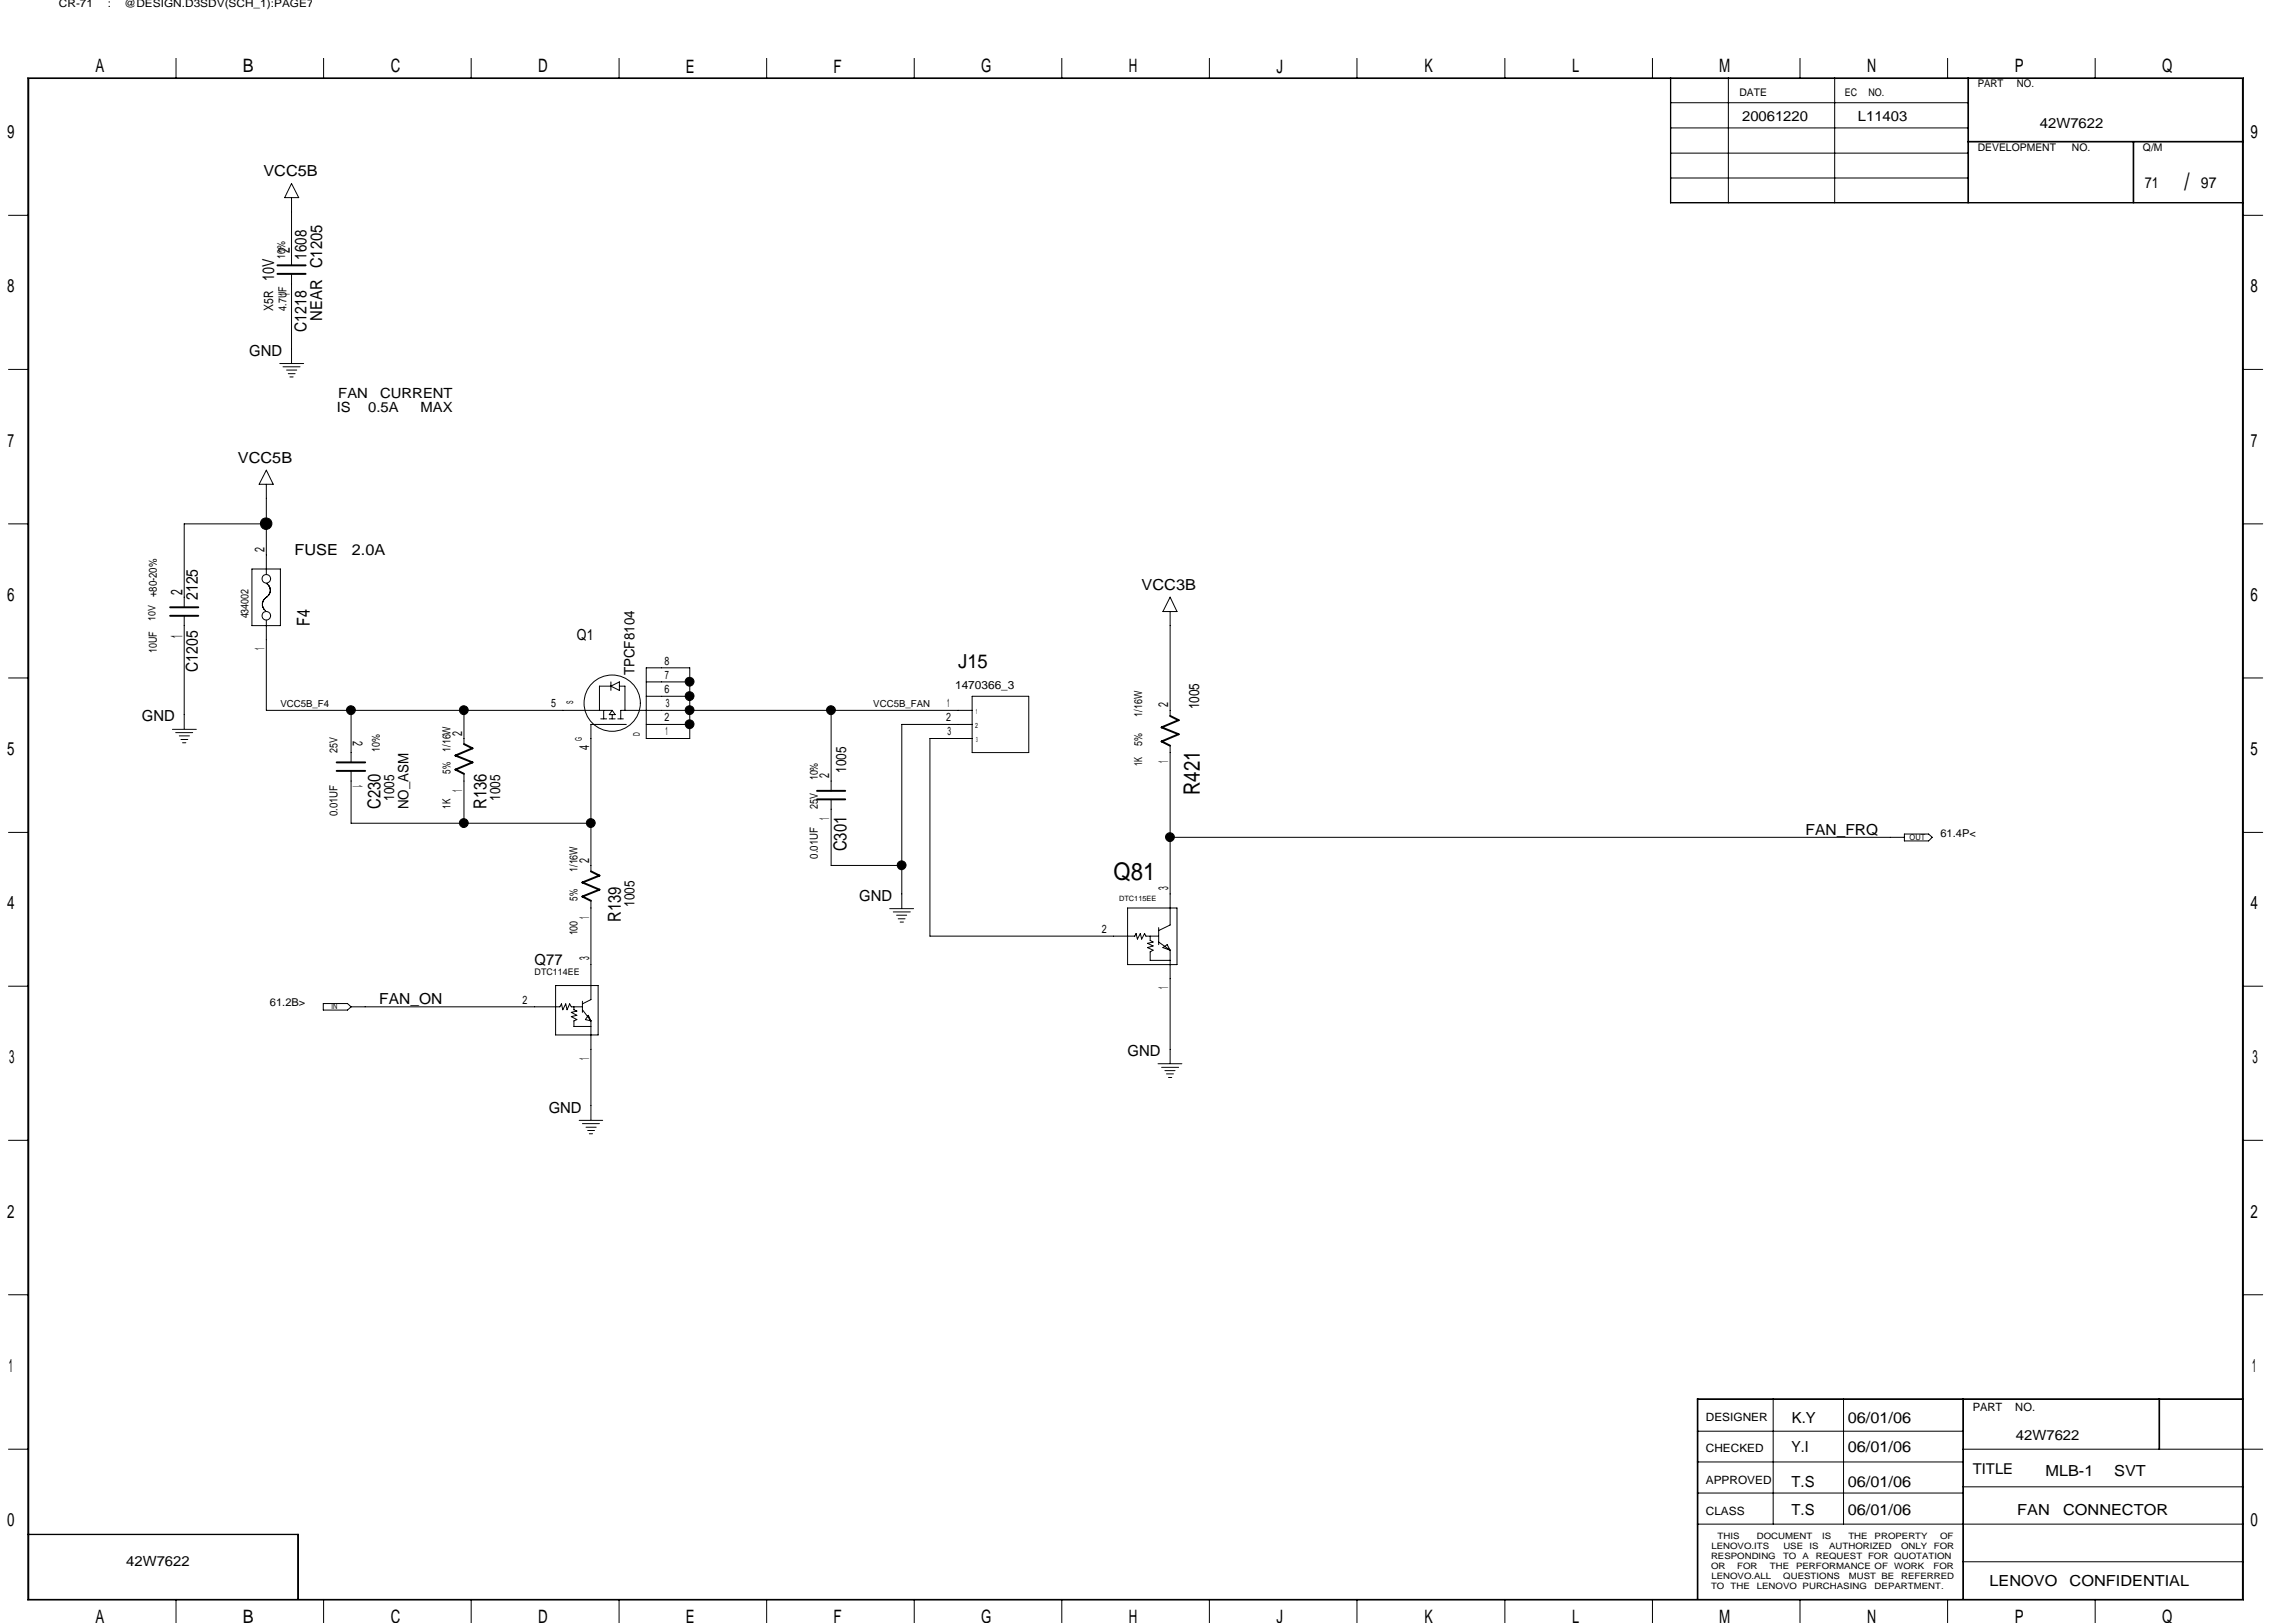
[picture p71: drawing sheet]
<svg xmlns="http://www.w3.org/2000/svg" width="297mm" height="210mm" viewBox="0 0 297 210" stroke-linecap="round" stroke-linejoin="round" font-family="sans-serif">
<defs><g id="words">
<g font-size="3.1">
<text x="282.6" y="24.6">/</text>
<text x="144.1" y="113.8">Q81</text>
</g>
<text font-size="2.9" x="155.2" y="102.9" transform="rotate(-90 155.2 102.9)">R421</text>
<text font-size="2.5" x="123.9" y="86.4">J15</text>
<g font-size="2.4">
<text x="12.4" y="9.4">A</text>
<text x="31.4" y="9.4">B</text>
<text x="50.5" y="9.4">C</text>
<text x="69.6" y="9.4">D</text>
<text x="88.7" y="9.4">E</text>
<text x="107.8" y="9.4">F</text>
<text x="127" y="9.4">G</text>
<text x="146" y="9.4">H</text>
<text x="165.1" y="9.4">J</text>
<text x="184.3" y="9.4">K</text>
<text x="203.4" y="9.4">L</text>
<text x="222.4" y="9.4">M</text>
<text x="241.6" y="9.4">N</text>
<text x="260.6" y="9.4">P</text>
<text x="279.7" y="9.4">Q</text>
<text x=".9" y="17.9">9</text>
<text x="291.2" y="17.9">9</text>
<text x=".9" y="37.8">8</text>
<text x="291.2" y="37.8">8</text>
<text x="1" y="57.8">7</text>
<text x="291.2" y="57.8">7</text>
<text x=".9" y="77.8">6</text>
<text x="291.2" y="77.8">6</text>
<text x=".9" y="97.7">5</text>
<text x="291.2" y="97.7">5</text>
<text x=".9" y="117.6">4</text>
<text x="291.2" y="117.6">4</text>
<text x="1.2" y="137.6">3</text>
<text x="291.4" y="137.6">3</text>
<text x=".9" y="157.5">2</text>
<text x="291.2" y="157.5">2</text>
<text x="1.1" y="177.5">1</text>
<text x="291.4" y="177.5">1</text>
<text x=".9" y="197.4">0</text>
<text x="291.2" y="197.4">0</text>
<text x="12.4" y="210">A</text>
<text x="31.4" y="210">B</text>
<text x="50.5" y="210">C</text>
<text x="69.6" y="210">D</text>
<text x="127" y="210">G</text>
<text x="146" y="210">H</text>
<text x="184.3" y="210">K</text>
<text x="203.4" y="210">L</text>
<text x="222.4" y="210">M</text>
<text x="241.6" y="210">N</text>
<text x="260.6" y="210">P</text>
<text x="279.7" y="210">Q</text>
<text x="88.7" y="210">E</text>
<text x="107.8" y="210">F</text>
<text x="165.1" y="210">J</text>
</g>
<g font-size="2.3">
<text x="40.1" y="80.9" transform="rotate(-90 40.1 80.9)">F4</text>
<text x="49.2" y="104.7" transform="rotate(-90 49.2 104.7)">C230</text>
<text x="62.9" y="104.7" transform="rotate(-90 62.9 104.7)">R136</text>
<text x="109.5" y="110.2" transform="rotate(-90 109.5 110.2)">C301</text>
<text x="80.3" y="119.3" transform="rotate(-90 80.3 119.3)">R139</text>
</g>
<g font-size="2.1">
<text x="37.5" y="32.7" transform="rotate(-90 37.5 32.7)">2</text>
<text x="39.7" y="33.6" transform="rotate(-90 39.7 33.6)">1608</text>
<text x="35.5" y="36.4" transform="rotate(-90 35.5 36.4)">10V</text>
<text x="37.5" y="38.3" transform="rotate(-90 37.5 38.3)">1</text>
<text x="41.7" y="41.5" transform="rotate(-90 41.7 41.5)">NEAR C1205</text>
<text x="39.7" y="42.9" transform="rotate(-90 39.7 42.9)">C1218</text>
<text x="23.6" y="76.9" transform="rotate(-90 23.6 76.9)">2</text>
<text x="25.6" y="77.6" transform="rotate(-90 25.6 77.6)">2125</text>
<text x="23.6" y="82.5" transform="rotate(-90 23.6 82.5)">1</text>
<text x="25.6" y="87" transform="rotate(-90 25.6 87)">C1205</text>
</g>
<g font-size="2">
<text x="34.1" y="22.8">VCC5B</text>
<text x="277.5" y="24.3">71</text>
<text x="284.7" y="24.3">97</text>
<text x="32.3" y="46">GND</text>
<text x="30.8" y="59.9">VCC5B</text>
<text x="38.1" y="71.8">FUSE</text>
<text x="45.5" y="71.8">2.0A</text>
<text x="147.7" y="76.4">VCC3B</text>
<text x="74.6" y="82.8">Q1</text>
<text x="18.4" y="93.3">GND</text>
<text x="233.6" y="108">FAN_FRQ</text>
<text x="111.2" y="116.5">GND</text>
<text x="69.2" y="124.8">Q77</text>
<text x="49.1" y="129.9">FAN_ON</text>
<text x="145.9" y="136.7">GND</text>
<text x="71" y="144">GND</text>
<text x="231.8" y="184.1">K.Y</text>
<text x="239.1" y="184.1">06/01/06</text>
<text x="231.8" y="187.8">Y.I</text>
<text x="239.1" y="187.8">06/01/06</text>
<text x="264.6" y="190.9">MLB-1</text>
<text x="273.5" y="190.9">SVT</text>
<text x="231.8" y="192.4">T.S</text>
<text x="231.8" y="196">T.S</text>
<text x="239.1" y="192.4">06/01/06</text>
<text x="239.1" y="196">06/01/06</text>
<text x="261" y="196">FAN</text>
<text x="266.9" y="196">CONNECTOR</text>
<text x="257.4" y="205.2">LENOVO</text>
<text x="267.8" y="205.2">CONFIDENTIAL</text>
</g>
<g font-size="1.9">
<text x="82.1" y="87.3" transform="rotate(-90 82.1 87.3)">TPCF8104</text>
<text x="155.1" y="91.8" transform="rotate(-90 155.1 91.8)">1005</text>
<text x="109.5" y="100" transform="rotate(-90 109.5 100)">1005</text>
<text x="51" y="103.6" transform="rotate(-90 51 103.6)">1005</text>
<text x="52.8" y="104.7" transform="rotate(-90 52.8 104.7)">NO_ASM</text>
<text x="64.7" y="103.6" transform="rotate(-90 64.7 103.6)">1005</text>
<text x="82.1" y="117.3" transform="rotate(-90 82.1 117.3)">1005</text>
<text x="255.2" y="190.7">TITLE</text>
</g>
<g font-size="1.8">
<text x="225.4" y="15.7">20061220</text>
<text x="240.4" y="15.7">L11403</text>
<text x="263.9" y="16.6">42W7622</text>
<text x="43.6" y="53.3">IS</text>
<text x="43.8" y="51.5">FAN</text>
<text x="47.6" y="53.3">0.5A</text>
<text x="49.2" y="51.5">CURRENT</text>
<text x="54.4" y="53.3">MAX</text>
<text x="34.2" y="71.4" transform="rotate(-90 34.2 71.4)">2</text>
<text x="34.2" y="84.2" transform="rotate(-90 34.2 84.2)">1</text>
<text x="45.6" y="95.8" transform="rotate(90 45.6 95.8)">2</text>
<text x="59.8" y="95.2" transform="rotate(-90 59.8 95.2)">2</text>
<text x="151.1" y="91.5" transform="rotate(-90 151.1 91.5)">2</text>
<text x="45.6" y="101.5" transform="rotate(90 45.6 101.5)">1</text>
<text x="76.2" y="97.1" transform="rotate(-90 76.2 97.1)">4</text>
<text x="107.3" y="100.7" transform="rotate(-90 107.3 100.7)">2</text>
<text x="151.1" y="98.8" transform="rotate(-90 151.1 98.8)">1</text>
<text x="59.8" y="102.4" transform="rotate(-90 59.8 102.4)">1</text>
<text x="107.3" y="106.1" transform="rotate(-90 107.3 106.1)">1</text>
<text x="76.2" y="111.6" transform="rotate(-90 76.2 111.6)">2</text>
<text x="76.2" y="118.9" transform="rotate(-90 76.2 118.9)">1</text>
<text x="151.1" y="115.1" transform="rotate(-90 151.1 115.1)">3</text>
<text x="76.2" y="124.2" transform="rotate(-90 76.2 124.2)">3</text>
<text x="151.1" y="128" transform="rotate(-90 151.1 128)">1</text>
<text x="76.2" y="137.2" transform="rotate(-90 76.2 137.2)">1</text>
<text x="260.8" y="186.3">42W7622</text>
<text x="16.3" y="202.6">42W7622</text>
</g>
<text font-size="1.7" x="35.3" y="40.2" transform="rotate(-90 35.3 40.2)">X5R</text>
<g font-size="1.5">
<text x="86" y="86">8</text>
<text x="86" y="89.7">6</text>
<text x="86" y="87.8">7</text>
<text x="123.6" y="89.2">1470366_3</text>
<text x="71.3" y="91.5">5</text>
<text x="86" y="93.3">2</text>
<text x="86.1" y="95.1">1</text>
<text x="86.1" y="91.5">3</text>
<text x="122.4" y="93.3">2</text>
<text x="122.6" y="91.5">1</text>
<text x="122.6" y="95.1">3</text>
<text x="142.5" y="120.7">2</text>
<text x="67.6" y="129.8">2</text>
<text x="220.7" y="183.9">DESIGNER</text>
<text x="255.2" y="182.6">PART</text>
<text x="260.7" y="182.6">NO.</text>
<text x="220.7" y="191.9">APPROVED</text>
<text x="220.7" y="187.9">CHECKED</text>
<text x="220.7" y="196">CLASS</text>
</g>
<g font-size="1.4">
<text x="7.6" y=".9">CR-71</text>
<text x="14" y=".9">:</text>
<text x="16.1" y=".9">@DESIGN.D3SDV(SCH_1):PAGE7</text>
<text x="255.9" y="11.3">PART</text>
<text x="260.9" y="11.3">NO.</text>
<text x="225" y="12.4">DATE</text>
<text x="238.7" y="12.4">EC</text>
<text x="241.7" y="12.4">NO.</text>
<text x="255.9" y="19.6">DEVELOPMENT</text>
<text x="268.1" y="19.6">NO.</text>
<text x="277.2" y="19.6">Q/M</text>
<text x="36.9" y="33.5" transform="rotate(-90 36.9 33.5)">10%</text>
<text x="37.1" y="40.2" transform="rotate(-90 37.1 40.2)">4.7UF</text>
<text x="20.3" y="77.3" transform="rotate(-90 20.3 77.3)">+80-20%</text>
<text x="32.2" y="80" transform="rotate(-90 32.2 80)">434002</text>
<text x="20.3" y="84.5" transform="rotate(-90 20.3 84.5)">10UF</text>
<text x="147.8" y="92.7" transform="rotate(-90 147.8 92.7)">1/16W</text>
<text x="43.6" y="97.4" transform="rotate(-90 43.6 97.4)">25V</text>
<text x="49.1" y="97.3" transform="rotate(-90 49.1 97.3)">10%</text>
<text x="58.3" y="100.1" transform="rotate(-90 58.3 100.1)">5%</text>
<text x="58.3" y="97.3" transform="rotate(-90 58.3 97.3)">1/16W</text>
<text x="105.8" y="101" transform="rotate(-90 105.8 101)">10%</text>
<text x="147.8" y="99.1" transform="rotate(-90 147.8 99.1)">1K</text>
<text x="147.8" y="96.5" transform="rotate(-90 147.8 96.5)">5%</text>
<text x="43.6" y="105.6" transform="rotate(-90 43.6 105.6)">0.01UF</text>
<text x="58.3" y="104.6" transform="rotate(-90 58.3 104.6)">1K</text>
<text x="105.8" y="104.7" transform="rotate(-90 105.8 104.7)">25V</text>
<text x="74.7" y="112.8" transform="rotate(-90 74.7 112.8)">1/16W</text>
<text x="105.8" y="111.1" transform="rotate(-90 105.8 111.1)">0.01UF</text>
<text x="251" y="108.3">61.4P&lt;</text>
<text x="74.7" y="116.5" transform="rotate(-90 74.7 116.5)">5%</text>
<text x="74.7" y="121" transform="rotate(-90 74.7 121)">100</text>
<text x="34.9" y="130.2">61.2B&gt;</text>
</g>
<g font-size="1.3">
<text x="20.1" y="80.3" transform="rotate(-90 20.1 80.3)">10V</text>
<text x="36.3" y="91.5">VCC5B_F4</text>
<text x="113" y="91.5">VCC5B_FAN</text>
</g>
<g font-size="1.2">
<text x="74.2" y="91.1" transform="rotate(-90 74.2 91.1)">S</text>
<text x="75.3" y="95.9" transform="rotate(-90 75.3 95.9)">G</text>
<text x="82.8" y="95.2" transform="rotate(-90 82.8 95.2)">D</text>
<text x="69.2" y="126.2">DTC114EE</text>
</g>
<g font-size="1.1">
<text x="221.4" y="203">OR</text>
<text x="221.4" y="201.7">RESPONDING</text>
<text x="221.4" y="200.4">LENOVO.ITS</text>
<text x="222.2" y="199.1">THIS</text>
<text x="224.7" y="203">FOR</text>
<text x="227.3" y="199.1">DOCUMENT</text>
<text x="229" y="203">THE</text>
<text x="230.7" y="201.7">TO</text>
<text x="230.7" y="200.4">USE</text>
<text x="232.4" y="203">PERFORMANCE OF</text>
<text x="233.2" y="201.7">A</text>
<text x="234.1" y="200.4">IS</text>
<text x="234.9" y="201.7">REQUEST FOR QUOTATION</text>
<text x="235.8" y="199.1">IS</text>
<text x="236.6" y="200.4">AUTHORIZED</text>
<text x="239.1" y="199.1">THE</text>
<text x="242.5" y="199.1">PROPERTY</text>
<text x="245.1" y="203">WORK</text>
<text x="246" y="200.4">ONLY</text>
<text x="250.1" y="203">FOR</text>
<text x="250.2" y="200.4">FOR</text>
<text x="251" y="199.1">OF</text>
<text x="221.4" y="205.6">TO</text>
<text x="221.4" y="204.3">LENOVO.ALL</text>
<text x="223.9" y="205.6">THE</text>
<text x="227.3" y="205.6">LENOVO PURCHASING</text>
<text x="230.7" y="204.3">QUESTIONS</text>
<text x="239.2" y="204.3">MUST BE</text>
<text x="242.5" y="205.6">DEPARTMENT.</text>
<text x="246" y="204.3">REFERRED</text>
</g>
<g font-size="1">
<text x="247.1" y="108.6">OUT</text>
<text x="42.9" y="130.5">IN</text>
</g>
<g font-size=".9">
<text x="126.1" y="94.1">2</text>
<text x="126.2" y="92.4">1</text>
<text x="126.3" y="96">3</text>
<text x="144.8" y="116.5">DTC115EE</text>
</g>
</g></defs>
<path d="M35.9 35.4h3.6M35.9 34.3h3.6M22 79.7h3.7M22 78.6h3.7M43.6 99.7h3.6M43.6 98.6h3.6M60 96.3l1.1 .5-2.2 .9 2.2 .9-2.2 1 1.1 .5M151.4 92.6l1.1 .6-2.2 .9 2.2 .9-2.2 .9 1.1 .6M76.5 112.7l1.1 .6-2.2 .9 2.2 .9-2.2 .9 1.1 .5M105.7 103.4h3.6M105.7 102.3h3.6" fill="none" stroke="#000" stroke-width=".25"/>
<g fill="none" stroke="#000" stroke-width=".13">
<path d="M3.6 10.1h286.6v196.9h-286.6zM3.7 10.2h286.4v196.7h-286.4zM22.8 7.5v2.6M41.9 7.5v2.6M61 7.5v2.6M80.1 7.5v2.6M99.2 7.5v2.6M118.3 7.5v2.6M137.4 7.5v2.6M156.5 7.5v2.6M175.6 7.5v2.6M194.7 7.5v2.6"/>
<path d="M213.8 7.5v2.6M216.1 10.1v16.1h74.1M216.1 19.8h38.5M216.1 16.6h38.5M216.1 13.3h38.5M216.2 10.1v16.1M223.6 10.1v16.1M232.9 7.5v2.6M237.4 10.1v16.1M252 7.5v2.6M254.6 18.4h35.6M254.6 10.1v16.1"/>
<path d="M254.6 18.3h35.6M254.7 10.1v16.1M271.1 7.5v2.6M276 18.4v7.8M276.1 18.4v7.8M1.1 27.9h2.5M37.7 23.7l.9 1.9h-1.8zM37.7 25.6v8.7M37.7 35.4v11.5M216.1 26.2h74.1M216.2 23h38.4M290.2 27.9h2.5"/>
<path d="M1.1 47.8h2.5M36.2 47h3.1M36.6 47.5h2.2M37.1 47.9h1.3M37.3 48.3h.9M37.5 48.8h.4M290.2 47.8h2.5M1.1 67.8h2.5M23.8 79.7v14.6M32.6 73.6h3.7v7.3h-3.7zM33.9 78.2l.1 .3 .2 .4M34.2 77.5l-.2 .4-.1 .2"/>
<path d="M34.3 79h.1M34.4 77.3l-.1 .1M34.5 75.5l.1 .1M34.5 60.8l.8 1.9h-1.8zM34.5 62.7v11.6M34.5 67.8h-10.7v10.8M34.6 77.1l-.1 .2M34.7 75.6l.2 .4 .1 .4M35 76.4l-.1 .3-.2 .4M151.4 79.1v13.5M151.4 77.3l.9 1.8h-1.9zM290.2 67.8h2.5"/>
<path d="M1.1 87.7h2.5M22.3 94.4h3.1M22.7 94.8h2.2M23.2 95.2h1.3M23.4 95.7h.9M23.6 96.1h.4M34.5 80.2v11.7h44.7M45.4 91.9v6.7M45.4 99.7v6.8h31.1M60 91.9v4.4M77.7 93h.8M78.1 91.9v1.1"/>
<path d="M78.8 93h.8M79 88.2v1.1M79 88.8l1.1-.6v1.1zM79 88.8h-1.4v3.1M79.2 91.9l.4 .6h-.8zM79.2 92.5v.5M79.9 93h.7M80.1 88.8h.8v3.1M81 93.7h-4.5v19M83.6 86.4h5.6v9.1h-5.6zM83.6 90.1h5.6M83.6 93.7h5.6"/>
<path d="M83.6 88.2h5.6M107.5 91.9h-27.2v1.1M107.5 91.9v10.4M107.5 91.9h18.3M125.8 93.7h-9.1v23.8M125.8 90.1h7.3v7.3h-7.3zM125.8 95.5h-5.5v25.6h26.5l.2-.3 .1 .7 .4-.7 .2 .7 .4-.7 .1 .3h1.7M151.4 96.5v23.2l-1.5 .7M290.2 87.7h2.5M1.1 107.7h2.5M60 100.1v6.4M76.5 116.5v12.8l-1.1 .6"/>
<path d="M107.5 103.4v8.6h9.2M115.1 117.6h3.1M115.6 118h2.2M116 118.4h1.3M116.2 118.9h.9M116.5 119.3h.4M145.9 117.5h6.4v7.3h-6.4zM151.4 108.3h95M246.4 107.9h3.1l.5 .4-.5 .5h-3.1zM290.2 107.7h2.5M1.1 127.6h2.5M41.8 129.8h3.2l.4 .5-.4 .4h-3.2z"/>
<path d="M45.4 130.3h27l.2-.4 .2 .7 .4-.7 .2 .7 .3-.7 .2 .4h1.5M71.9 127.5h5.5v6.4h-5.5zM74.2 130.3v.3l.4 .2-.7 .2 .7 .4-.7 .1 .7 .4-.4 .2v.7h2.3M75.4 129.5v1.5M75.4 130.6l1.1 1.5M76.1 131.4l.4 .7-.8-.2zM76.5 132.1v12.8M148.8 121.1v.6l.4 .2-.7 .1 .7 .4-.7 .2 .7 .3-.4 .2v1.1h2.6M149.8 137.6h3.1M149.9 120v2.2M149.9 121.9l1.5 1M150.3 138.1h2.2"/>
<path d="M150.4 122.6l.6-.4 .4 .7zM150.7 138.5h1.3M150.9 138.9h.9M151.2 139.4h.4M151.4 122.9v14.7M290.2 127.6h2.5M1.1 147.5h2.5M74.9 144.9h3.1M75.4 145.4h2.2M75.8 145.8h1.3M76 146.3h.9M76.2 146.7h.5"/>
<path d="M290.2 147.5h2.5M1.1 167.5h2.5M290.2 167.5h2.5M1.1 187.5h2.5M3.6 198.5h35v8.4M3.6 198.5h35M38.5 198.5v8.4M219.6 197.2h70.6M219.6 181.1h70.6M219.6 193.2h34.4M219.6 189.1h34.4M219.6 185.2h34.4"/>
<path d="M219.7 181v25.9M229.4 181v16.2M238.5 181v16.2M254 187.5h38.7M254 181v25.9M254 192.4h36.2M279.3 181v6.5M279.4 181v6.5M290.2 181h-70.6v25.9M22.8 206.9v3M41.9 206.9v3M61 206.9v3"/>
<path d="M80.1 206.9v3M99.2 206.9v3M118.3 206.9v3M137.4 206.9v3M156.5 206.9v3M175.6 206.9v3M194.7 206.9v3M213.8 206.9v3M232.9 206.9v3M252 206.9v3M254 202.1h36.2M271.1 206.9v3"/>
<circle cx="34.4" cy="79.7" r=".56"/>
<circle cx="34.4" cy="74.9" r=".56"/>
<circle cx="79.2" cy="91" r="3.6"/>
</g>
<g fill="#000" stroke="#000" stroke-width=".13">
<circle cx="34.4" cy="67.7" r=".75"/>
<circle cx="45.4" cy="91.9" r=".57"/>
<circle cx="60" cy="91.9" r=".57"/>
<circle cx="89.2" cy="90.1" r=".57"/>
<circle cx="89.2" cy="88.2" r=".57"/>
<circle cx="89.2" cy="91.9" r=".57"/>
<circle cx="89.2" cy="93.7" r=".57"/>
<circle cx="107.5" cy="91.9" r=".57"/>
<circle cx="60" cy="106.5" r=".57"/>
<circle cx="76.4" cy="106.5" r=".57"/>
<circle cx="116.6" cy="111.9" r=".57"/>
<circle cx="151.4" cy="108.3" r=".57"/>
</g>
<use href="#words"/>
</svg>
